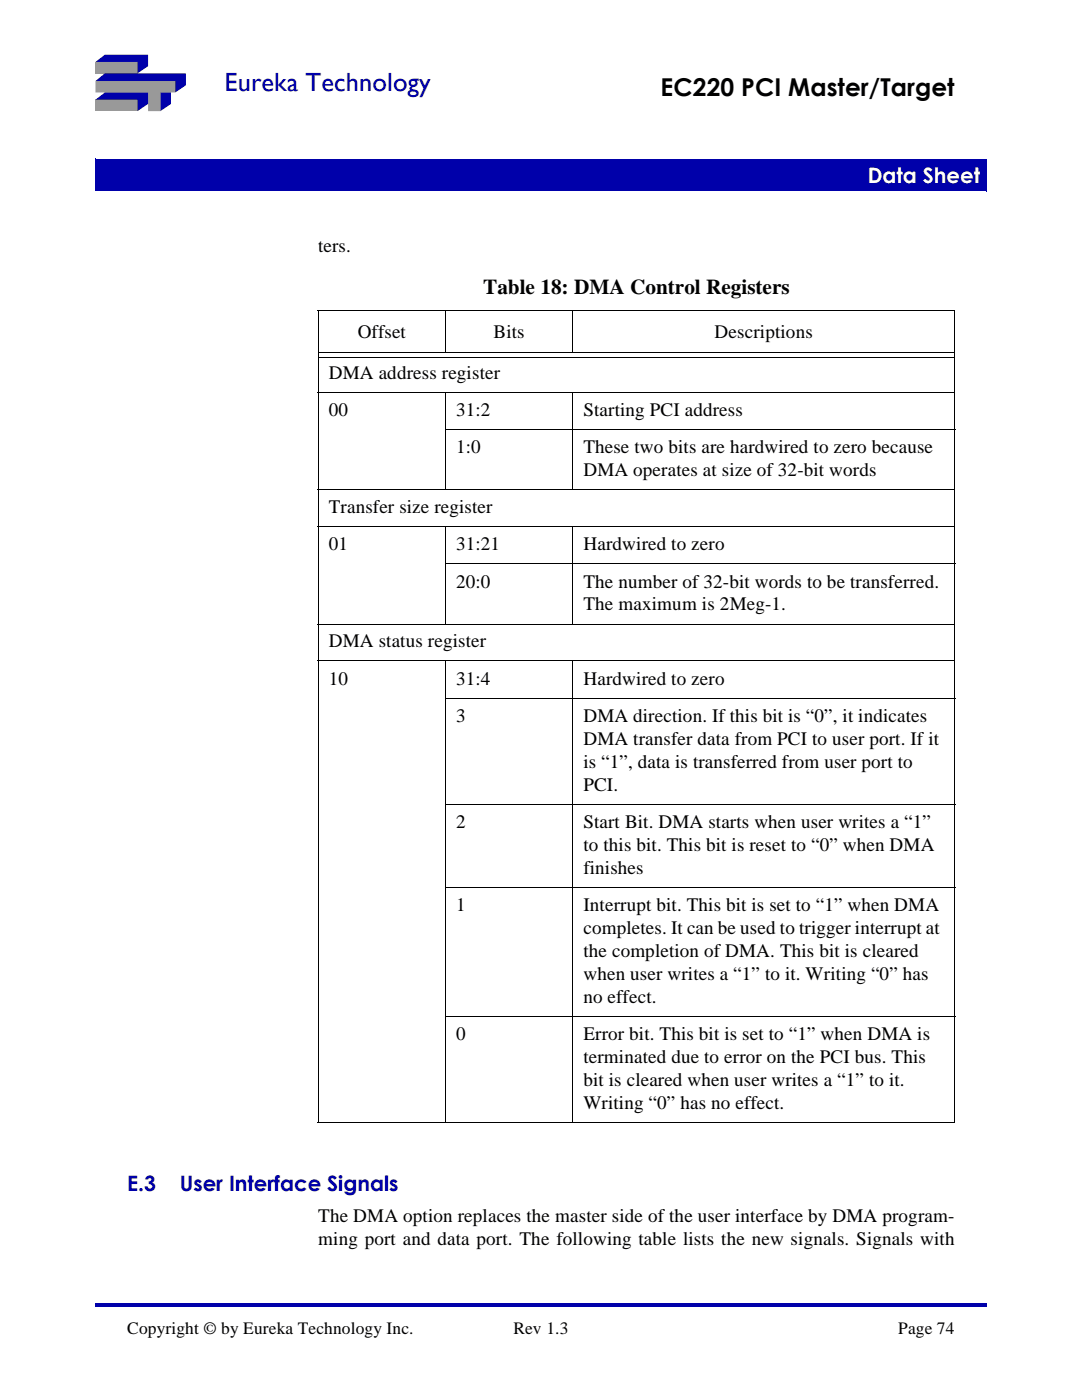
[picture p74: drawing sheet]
<svg xmlns="http://www.w3.org/2000/svg" width="216mm" height="279mm" viewBox="0 0 216 279" stroke-linecap="round" stroke-linejoin="round" font-family="sans-serif">
<defs><g id="words">
<text font-size="5.2" fill="#00a" x="44.8" y="18.2">Eureka Technology</text>
<text font-size="4.9" x="131.8" y="19.1">EC220 PCI Master/Target</text>
<text font-size="4.2" fill="#fff" x="173.1" y="36.5">Data Sheet</text>
<text font-size="4.2" x="96.4" y="58.6">Table 18: DMA Control Registers</text>
<g font-size="4.2" fill="#00a">
<text x="25.4" y="237.7">E.3</text>
<text x="35.9" y="237.7">User Interface Signals</text>
</g>
<g font-size="3.8">
<text x="63.5" y="50.2">ters.</text>
<text x="71.4" y="67.5">Offset</text>
<text x="98.5" y="67.5">Bits</text>
<text x="142.6" y="67.5">Descriptions</text>
<text x="65.6" y="75.6">DMA address register</text>
<text x="65.6" y="83.1">00</text>
<text x="91" y="83.1">31:2</text>
<text x="116.4" y="83.1">Starting PCI address</text>
<text x="91" y="90.4">1:0</text>
<text x="116.4" y="90.4">These two bits are hardwired to zero because</text>
<text x="116.4" y="95">DMA operates at size of 32-bit words</text>
<text x="65.6" y="102.4">Transfer size register</text>
<text x="65.6" y="109.8">01</text>
<text x="91" y="109.8">31:21</text>
<text x="116.4" y="109.8">Hardwired to zero</text>
<text x="91" y="117.3">20:0</text>
<text x="116.4" y="117.3">The number of 32-bit words to be transferred.</text>
<text x="116.4" y="121.8">The maximum is 2Meg-1.</text>
<text x="65.6" y="129.2">DMA status register</text>
<text x="65.6" y="136.7">10</text>
<text x="91" y="136.7">31:4</text>
<text x="116.4" y="136.7">Hardwired to zero</text>
<text x="91" y="144">3</text>
<text x="116.4" y="144">DMA direction. If this bit is “0”, it indicates</text>
<text x="116.4" y="148.7">DMA transfer data from PCI to user port. If it</text>
<text x="116.4" y="153.2">is “1”, data is transferred from user port to</text>
<text x="116.4" y="157.8">PCI.</text>
<text x="91" y="165.2">2</text>
<text x="116.4" y="165.2">Start Bit. DMA starts when user writes a “1”</text>
<text x="116.4" y="169.8">to this bit. This bit is reset to “0” when DMA</text>
<text x="116.4" y="174.4">finishes</text>
<text x="91" y="181.8">1</text>
<text x="116.4" y="181.8">Interrupt bit. This bit is set to “1” when DMA</text>
<text x="116.4" y="186.4">completes. It can be used to trigger interrupt at</text>
<text x="116.4" y="191">the completion of DMA. This bit is cleared</text>
<text x="116.4" y="195.6">when user writes a “1” to it. Writing “0” has</text>
<text x="116.4" y="200.2">no effect.</text>
<text x="91" y="207.5">0</text>
<text x="116.4" y="207.5">Error bit. This bit is set to “1” when DMA is</text>
<text x="116.4" y="212.2">terminated due to error on the PCI bus. This</text>
<text x="116.4" y="216.7">bit is cleared when user writes a “1” to it.</text>
<text x="116.4" y="221.3">Writing “0” has no effect.</text>
<text x="63.5" y="243.9">The DMA option replaces the master side of the user interface by DMA program-</text>
<text x="63.5" y="248.5">ming port and data port. The following table lists the new signals. Signals with</text>
</g>
<g font-size="3.5">
<text x="25.4" y="266.2">Copyright © by Eureka Technology Inc.</text>
<text x="102.4" y="266.2">Rev 1.3</text>
<text x="179.2" y="266.2">Page 74</text>
</g>
</g></defs>
<path d="M19 260h177.8v.7h-177.8z" fill="#00a"/>
<g fill="#999">
<path d="M19 12.4h8.4v2.2h-8.4z"/>
<path d="M19 19.9h8.4v2.3h-8.4z"/>
</g>
<path d="M19 16.2h16v2.3h-3v3.7h-2.5v-3.7h-10.5z" fill-rule="evenodd" fill="#999"/>
<g fill="#00a">
<path d="M32 18.5h2.1v2.2l-2.1 1.5z" fill-rule="evenodd"/>
<path d="M19 16.2l1.9-1.6h16.2v2.4l-2.1 1.5v-2.3z" fill-rule="evenodd"/>
<path d="M19 12.4l1.9-1.5h8.6v2.3l-2.1 1.4v-2.2z" fill-rule="evenodd"/>
<path d="M19 19.9l1.9-1.4h8.6v2.2l-2.1 1.5v-2.3z" fill-rule="evenodd"/>
</g>
<path d="M19 31.8h177.8v6.3h-177.8z" fill="#00a"/>
<path d="M19 38.1h177.8M19 31.7v6.4M19 31.8h177.9M196.8 31.8v6.4" fill="none" stroke="#00a" stroke-width=".2"/>
<g fill="none" stroke="#000" stroke-width=".2">
<path d="M63.4 62.1h127.2M63.4 78.3h127.2M63.5 62.1v161.8M63.6 70.4h126.8M63.6 71.4h126.8M88.9 62v8.4M88.9 78.2v19.6M114.3 62v8.4M114.3 78.2v19.6M190.5 62.1v161.8M63.4 97.7h127.2M88.8 85.7h101.8"/>
<path d="M63.4 105.2h127.2M88.8 112.5h101.8M88.9 105.1v19.5M114.3 105.1v19.5M63.4 124.5h127.2M63.4 131.9h127.2M88.8 139.4h101.8M88.9 131.8v92.3M114.3 131.8v92.3M88.8 160.5h101.8M88.8 177.1h101.8M88.8 202.9h101.8"/>
<path d="M63.4 224h127.2"/>
</g>
<use href="#words"/>
</svg>
